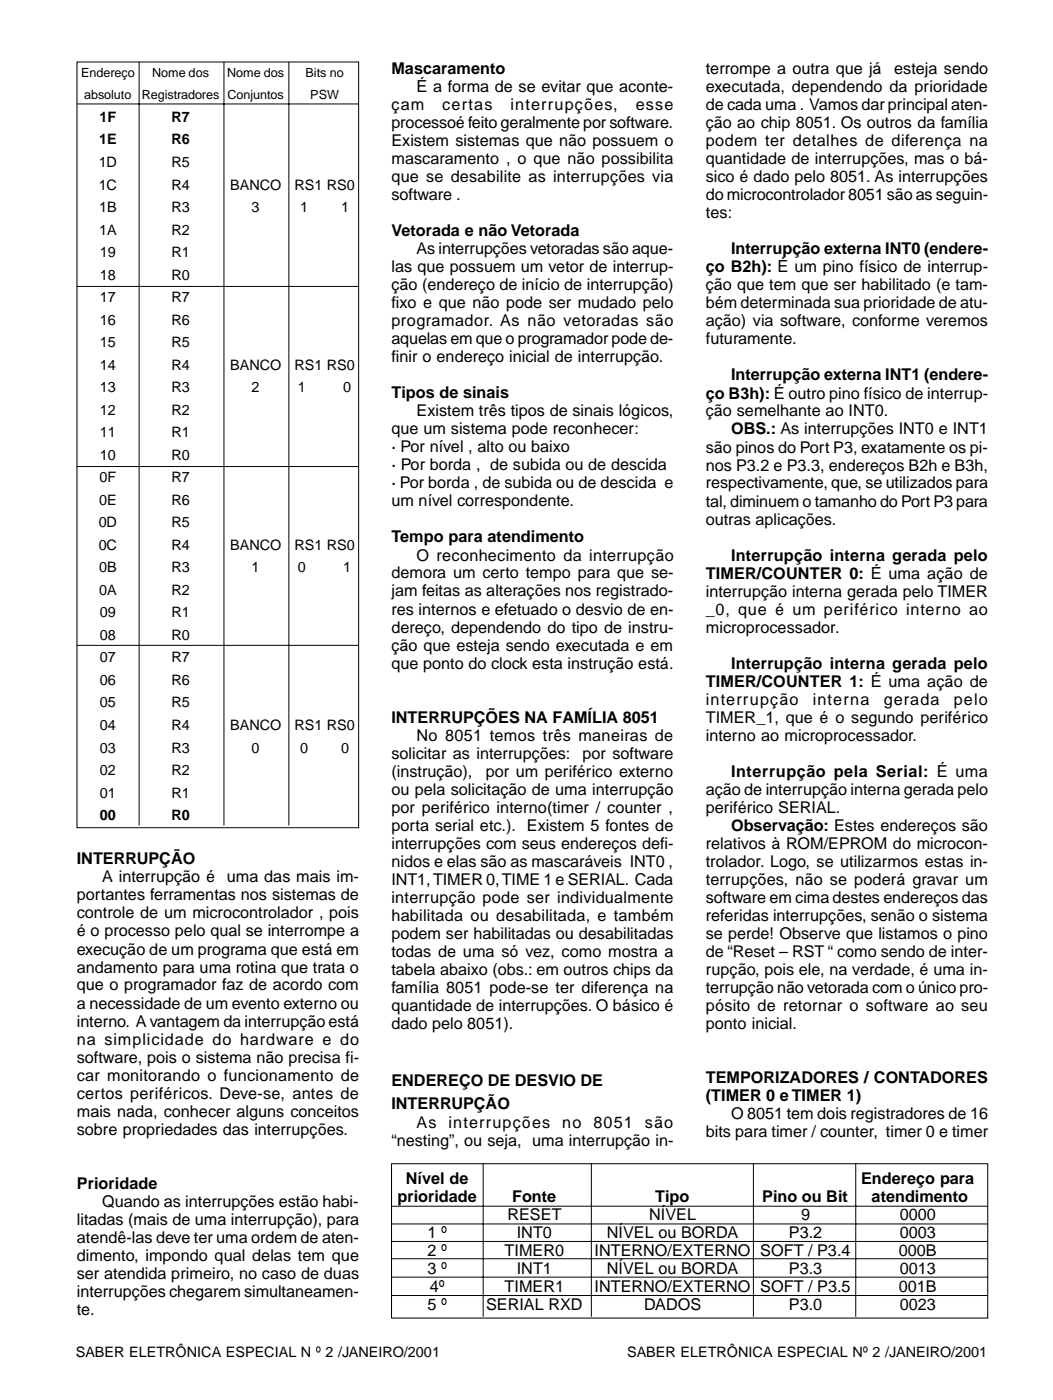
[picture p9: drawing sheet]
<svg xmlns="http://www.w3.org/2000/svg" width="206mm" height="274mm" viewBox="0 0 206 274" stroke-linecap="round" stroke-linejoin="round" font-family="sans-serif">
<defs><g id="words">
<g font-size="3.2">
<text x="76.6" y="14.5">Mascaramento</text>
<text x="81.5" y="18">É a forma de se evitar que aconte-</text>
<text x="138.1" y="14.5">terrompe a outra que já</text>
<text x="175" y="14.5">esteja sendo</text>
<text x="76.6" y="21.5">çam</text>
<text x="86.5" y="21.5">certas</text>
<text x="99.9" y="21.5">interrupções,</text>
<text x="124.4" y="21.5">esse</text>
<text x="138.1" y="18">executada, dependendo da prioridade</text>
<text x="138.1" y="21.5">de cada uma . Vamos dar principal aten-</text>
<text x="76.6" y="25.1">processoé feito geralmente por software.</text>
<text x="76.6" y="28.6">Existem sistemas que não possuem o</text>
<text x="138.1" y="25.1">ção ao chip 8051. Os outros da família</text>
<text x="138.1" y="28.6">podem ter detalhes de diferença na</text>
<text x="76.6" y="32.1">mascaramento , o que não possibilita</text>
<text x="76.6" y="35.7">que se desabilite as interrupções via</text>
<text x="138.1" y="32.1">quantidade de interrupções, mas o bá-</text>
<text x="138.1" y="35.7">sico é dado pelo 8051. As interrupções</text>
<text x="76.6" y="39.2">software .</text>
<text x="138.1" y="39.2">do microcontrolador 8051 são as seguin-</text>
<text x="76.6" y="46.2">Vetorada e não Vetorada</text>
<text x="138.1" y="42.7">tes:</text>
<text x="76.6" y="53.3">las que possuem um vetor de interrup-</text>
<text x="81.5" y="49.8">As interrupções vetoradas são aque-</text>
<text x="138.1" y="53.3">ço B2h): É um pino físico de interrup-</text>
<text x="143" y="49.8">Interrupção externa INT0 (endere-</text>
<text x="76.6" y="56.8">ção (endereço de início de interrupção)</text>
<text x="138.1" y="56.9">ção que tem que ser habilitado (e tam-</text>
<text x="76.6" y="60.3">fixo e que não pode ser mudado pelo</text>
<text x="76.6" y="63.9">programador. As não vetoradas são</text>
<text x="138.1" y="60.4">bém determinada sua prioridade de atu-</text>
<text x="138.1" y="63.9">ação) via software, conforme veremos</text>
<text x="76.6" y="67.4">aquelas em que o programador pode de-</text>
<text x="76.6" y="70.9">finir o endereço inicial de interrupção.</text>
<text x="138.1" y="67.4">futuramente.</text>
<text x="76.6" y="78">Tipos de sinais</text>
<text x="143" y="74.5">Interrupção externa INT1 (endere-</text>
<text x="81.5" y="81.5">Existem três tipos de sinais lógicos,</text>
<text x="138.1" y="78">ço B3h): É outro pino físico de interrup-</text>
<text x="138.1" y="81.5">ção semelhante ao INT0.</text>
<text x="76.6" y="85">que um sistema pode reconhecer:</text>
<text x="76.6" y="88.6">· Por nível , alto ou baixo</text>
<text x="138.1" y="88.6">são pinos do Port P3, exatamente os pi-</text>
<text x="143" y="85.1">OBS.: As interrupções INT0 e INT1</text>
<text x="76.6" y="92.1">· Por borda , de subida ou de descida</text>
<text x="76.6" y="95.6">· Por borda , de subida ou de descida e</text>
<text x="138.1" y="92.1">nos P3.2 e P3.3, endereços B2h e B3h,</text>
<text x="138.1" y="95.6">respectivamente, que, se utilizados para</text>
<text x="76.6" y="99.2">um nível correspondente.</text>
<text x="138.1" y="99.2">tal, diminuem o tamanho do Port P3 para</text>
<text x="76.6" y="106.2">Tempo para atendimento</text>
<text x="138.1" y="102.7">outras aplicações.</text>
<text x="76.6" y="113.3">demora um certo tempo para que se-</text>
<text x="81.5" y="109.7">O reconhecimento da interrupção</text>
<text x="138.1" y="113.3">TIMER/COUNTER 0: É uma ação de</text>
<text x="143" y="109.8">Interrupção interna gerada pelo</text>
<text x="76.6" y="116.8">jam feitas as alterações nos registrado-</text>
<text x="138.1" y="116.8">interrupção interna gerada pelo TIMER</text>
<text x="76.6" y="120.3">res internos e efetuado o desvio de en-</text>
<text x="76.6" y="123.8">dereço, dependendo do tipo de instru-</text>
<text x="138.1" y="120.4">_0, que é um periférico interno ao</text>
<text x="138.1" y="123.9">microprocessador.</text>
<text x="76.6" y="127.4">ção que esteja sendo executada e em</text>
<text x="76.6" y="130.9">que ponto do clock esta instrução está.</text>
<text x="143" y="131">Interrupção interna gerada pelo</text>
<text x="138.1" y="134.5">TIMER/COUNTER 1: É uma ação de</text>
<text x="138.1" y="138">interrupção</text>
<text x="159" y="138">interna</text>
<text x="172.9" y="138">gerada</text>
<text x="186.6" y="138">pelo</text>
<text x="76.6" y="141.5">INTERRUPÇÕES NA FAMÍLIA 8051</text>
<text x="138.1" y="141.5">TIMER_1, que é o segundo periférico</text>
<text x="76.6" y="148.5">solicitar as interrupções:</text>
<text x="81.5" y="145">No 8051 temos três maneiras de</text>
<text x="114" y="148.5">por software</text>
<text x="138.1" y="145.1">interno ao microprocessador.</text>
<text x="76.6" y="152">(instrução),</text>
<text x="76.6" y="155.6">ou pela solicitação de uma interrupção</text>
<text x="95" y="152">por um periférico externo</text>
<text x="138.1" y="155.6">ação de interrupção interna gerada pelo</text>
<text x="143" y="152.1">Interrupção pela Serial: É uma</text>
<text x="76.6" y="159.1">por periférico interno(timer / counter ,</text>
<text x="138.1" y="159.1">periférico SERIAL.</text>
<text x="76.6" y="162.6">porta serial etc.). Existem 5 fontes de</text>
<text x="76.6" y="166.2">interrupções com seus endereços defi-</text>
<text x="138.1" y="166.2">relativos à ROM/EPROM do microcon-</text>
<text x="143" y="162.7">Observação: Estes endereços são</text>
<text x="15" y="169.2">INTERRUPÇÃO</text>
<text x="20" y="172.8">A interrupção é</text>
<text x="44.4" y="172.8">uma das mais im-</text>
<text x="76.6" y="169.7">nidos e elas são as mascaráveis INT0 ,</text>
<text x="76.6" y="173.2">INT1, TIMER 0, TIME 1 e SERIAL. Cada</text>
<text x="138.1" y="169.7">trolador. Logo, se utilizarmos estas in-</text>
<text x="138.1" y="173.2">terrupções, não se poderá gravar um</text>
<text x="15" y="176.3">portantes ferramentas nos sistemas de</text>
<text x="15" y="179.8">controle de um microcontrolador , pois</text>
<text x="76.6" y="176.8">interrupção pode ser individualmente</text>
<text x="138.1" y="176.8">software em cima destes endereços das</text>
<text x="15" y="183.3">é o processo pelo qual se interrompe a</text>
<text x="76.6" y="180.3">habilitada ou desabilitada, e também</text>
<text x="76.6" y="183.8">podem ser habilitadas ou desabilitadas</text>
<text x="138.1" y="180.3">referidas interrupções, senão o sistema</text>
<text x="138.1" y="183.8">se perde! Observe que listamos o pino</text>
<text x="15" y="186.9">execução de um programa que está em</text>
<text x="15" y="190.4">andamento para uma rotina que trata o</text>
<text x="76.6" y="187.4">todas de uma só vez, como mostra a</text>
<text x="76.6" y="190.9">tabela abaixo (obs.: em outros chips da</text>
<text x="138.1" y="187.4">de “Reset – RST “ como sendo de inter-</text>
<text x="138.1" y="190.9">rupção, pois ele, na verdade, é uma in-</text>
<text x="15" y="193.9">que o programador faz de acordo com</text>
<text x="15" y="197.5">a necessidade de um evento externo ou</text>
<text x="76.6" y="194.4">família 8051 pode-se ter diferença na</text>
<text x="76.6" y="197.9">quantidade de interrupções. O básico é</text>
<text x="138.1" y="194.4">terrupção não vetorada com o único pro-</text>
<text x="138.1" y="198">pósito de retornar o software ao seu</text>
<text x="15" y="201">interno. A vantagem da interrupção está</text>
<text x="76.6" y="201.5">dado pelo 8051).</text>
<text x="138.1" y="201.5">ponto inicial.</text>
<text x="15" y="204.5">na simplicidade do hardware e do</text>
<text x="15" y="208.1">software, pois o sistema não precisa fi-</text>
<text x="15" y="211.6">car monitorando o funcionamento de</text>
<text x="15" y="215.1">certos periféricos. Deve-se, antes de</text>
<text x="76.6" y="212.6">ENDEREÇO DE DESVIO DE</text>
<text x="138.1" y="212.1">TEMPORIZADORES / CONTADORES</text>
<text x="138.1" y="215.6">(TIMER 0 e TIMER 1)</text>
<text x="15" y="218.7">mais nada, conhecer alguns conceitos</text>
<text x="76.6" y="217">INTERRUPÇÃO</text>
<text x="81.5" y="220.8">As</text>
<text x="87.8" y="220.8">interrupções</text>
<text x="110" y="220.8">no</text>
<text x="116.1" y="220.8">8051</text>
<text x="126.2" y="220.8">são</text>
<text x="143" y="219.1">O 8051 tem dois registradores de 16</text>
<text x="15" y="222.2">sobre propriedades das interrupções.</text>
<text x="76.6" y="224.4">“nesting”, ou seja, uma interrupção in-</text>
<text x="138.1" y="222.7">bits para timer / counter, timer 0 e timer</text>
<text x="15" y="232.7">Prioridade</text>
<text x="79.4" y="231.8">Nível de</text>
<text x="168.5" y="231.8">Endereço para</text>
<text x="15" y="239.8">litadas (mais de uma interrupção), para</text>
<text x="20" y="236.3">Quando as interrupções estão habi-</text>
<text x="77.8" y="235.4">prioridade</text>
<text x="99.3" y="238.9">RESET</text>
<text x="100.2" y="235.4">Fonte</text>
<text x="127" y="238.9">NÍVEL</text>
<text x="128.2" y="235.4">Tipo</text>
<text x="149.1" y="235.4">Pino ou Bit</text>
<text x="156.7" y="238.9">9</text>
<text x="170.5" y="235.4">atendimento</text>
<text x="176" y="238.9">0000</text>
<text x="15" y="243.3">atendê-las deve ter uma ordem de aten-</text>
<text x="83.7" y="242.4">1 º</text>
<text x="83.7" y="245.9">2 º</text>
<text x="98.7" y="245.9">TIMER0</text>
<text x="101.1" y="242.4">INT0</text>
<text x="116.3" y="245.9">INTERNO/EXTERNO SOFT / P3.4</text>
<text x="118.7" y="242.4">NÍVEL ou BORDA</text>
<text x="154.3" y="242.4">P3.2</text>
<text x="175.9" y="245.9">000B</text>
<text x="176" y="242.4">0003</text>
<text x="15" y="246.8">dimento, impondo qual delas tem que</text>
<text x="15" y="250.4">ser atendida primeiro, no caso de duas</text>
<text x="83.7" y="249.5">3 º</text>
<text x="101.1" y="249.5">INT1</text>
<text x="118.7" y="249.5">NÍVEL ou BORDA</text>
<text x="154.3" y="249.5">P3.3</text>
<text x="176" y="249.5">0013</text>
<text x="15" y="253.9">interrupções chegarem simultaneamen-</text>
<text x="15" y="257.4">te.</text>
<text x="83.7" y="256.5">5 º</text>
<text x="84.1" y="253">4º</text>
<text x="95.1" y="256.5">SERIAL RXD</text>
<text x="98.7" y="253">TIMER1</text>
<text x="116.3" y="253">INTERNO/EXTERNO SOFT / P3.5</text>
<text x="126" y="256.5">DADOS</text>
<text x="154.3" y="256.5">P3.0</text>
<text x="175.9" y="253">001B</text>
<text x="176" y="256.5">0023</text>
</g>
<g font-size="2.8">
<text x="19.5" y="23.9">1F</text>
<text x="33.5" y="23.9">R7</text>
<text x="19.4" y="28.3">1E</text>
<text x="33.5" y="28.3">R6</text>
<text x="19.3" y="32.7">1D</text>
<text x="33.5" y="32.7">R5</text>
<text x="19.3" y="37.1">1C</text>
<text x="19.4" y="41.5">1B</text>
<text x="33.5" y="37.1">R4</text>
<text x="33.5" y="41.5">R3</text>
<text x="45" y="37.1">BANCO</text>
<text x="49.2" y="41.5">3</text>
<text x="57.6" y="37.1">RS1 RS0</text>
<text x="58.7" y="41.5">1</text>
<text x="66.8" y="41.5">1</text>
<text x="19.4" y="45.9">1A</text>
<text x="33.5" y="45.9">R2</text>
<text x="19.6" y="50.3">19</text>
<text x="33.5" y="50.3">R1</text>
<text x="19.6" y="54.7">18</text>
<text x="19.6" y="59.1">17</text>
<text x="33.5" y="54.7">R0</text>
<text x="33.5" y="59.1">R7</text>
<text x="19.6" y="63.6">16</text>
<text x="33.5" y="63.6">R6</text>
<text x="19.6" y="68">15</text>
<text x="33.5" y="68">R5</text>
<text x="19.6" y="72.4">14</text>
<text x="19.6" y="76.8">13</text>
<text x="33.5" y="72.4">R4</text>
<text x="33.5" y="76.8">R3</text>
<text x="45" y="72.4">BANCO</text>
<text x="49.2" y="76.8">2</text>
<text x="57.6" y="72.4">RS1 RS0</text>
<text x="58.3" y="76.8">1</text>
<text x="67.2" y="76.8">0</text>
<text x="19.6" y="81.2">12</text>
<text x="33.5" y="81.2">R2</text>
<text x="19.6" y="85.6">11</text>
<text x="33.5" y="85.6">R1</text>
<text x="19.5" y="94.4">0F</text>
<text x="19.6" y="90">10</text>
<text x="33.5" y="90">R0</text>
<text x="33.5" y="94.4">R7</text>
<text x="19.4" y="98.8">0E</text>
<text x="33.5" y="98.8">R6</text>
<text x="19.3" y="103.2">0D</text>
<text x="19.3" y="107.6">0C</text>
<text x="33.5" y="103.2">R5</text>
<text x="33.5" y="107.6">R4</text>
<text x="45" y="107.6">BANCO</text>
<text x="57.6" y="107.6">RS1 RS0</text>
<text x="19.4" y="112">0B</text>
<text x="33.5" y="112">R3</text>
<text x="49.2" y="112">1</text>
<text x="58.3" y="112">0</text>
<text x="67.2" y="112">1</text>
<text x="19.4" y="116.5">0A</text>
<text x="33.5" y="116.5">R2</text>
<text x="19.6" y="120.9">09</text>
<text x="19.6" y="125.3">08</text>
<text x="33.5" y="120.9">R1</text>
<text x="33.5" y="125.3">R0</text>
<text x="19.6" y="129.7">07</text>
<text x="33.5" y="129.7">R7</text>
<text x="19.6" y="134.1">06</text>
<text x="33.5" y="134.1">R6</text>
<text x="19.6" y="138.5">05</text>
<text x="19.6" y="142.9">04</text>
<text x="33.5" y="138.5">R5</text>
<text x="33.5" y="142.9">R4</text>
<text x="45" y="142.9">BANCO</text>
<text x="57.6" y="142.9">RS1 RS0</text>
<text x="19.6" y="147.4">03</text>
<text x="33.5" y="147.4">R3</text>
<text x="49.2" y="147.4">0</text>
<text x="58.7" y="147.4">0</text>
<text x="66.8" y="147.4">0</text>
<text x="19.6" y="151.8">02</text>
<text x="33.5" y="151.8">R2</text>
<text x="19.6" y="156.2">01</text>
<text x="19.6" y="160.6">00</text>
<text x="33.5" y="156.2">R1</text>
<text x="33.5" y="160.6">R0</text>
<text x="14.8" y="265.7">SABER ELETRÔNICA ESPECIAL N º 2 /JANEIRO/2001</text>
<text x="122.7" y="265.7">SABER ELETRÔNICA ESPECIAL Nº 2 /JANEIRO/2001</text>
</g>
<g font-size="2.5">
<text x="15.9" y="15.1">Endereço</text>
<text x="29.8" y="15.1">Nome dos</text>
<text x="44.5" y="15.1">Nome dos</text>
<text x="59.8" y="15.1">Bits no</text>
<text x="16.5" y="19.5">absoluto</text>
<text x="27.7" y="19.5">Registradores</text>
<text x="44.5" y="19.5">Conjuntos</text>
<text x="60.7" y="19.5">PSW</text>
</g>
</g></defs>
<g fill="none" stroke="#000" stroke-width=".2">
<path d="M15.1 12.1h55.1v150h-55.1zM27.2 12.1v149.5M43.8 12.1v149.5M56.5 12.1v149.5M15 20.4h55.2M15 56.1h55.2M15 91.3h55.2M15 126.4h55.2M76.6 236.2h116.7M76.6 239.6h116.7M76.6 227.8h116.7v30.3h-116.7zM94.5 227.8v30"/>
<path d="M115.7 227.8v30M147.4 227.8v30M167.4 227.8v30M76.6 243.1h116.7M76.6 246.5h116.7M76.6 250.1h116.7M76.6 253.7h116.7"/>
</g>
<use href="#words"/>
</svg>
